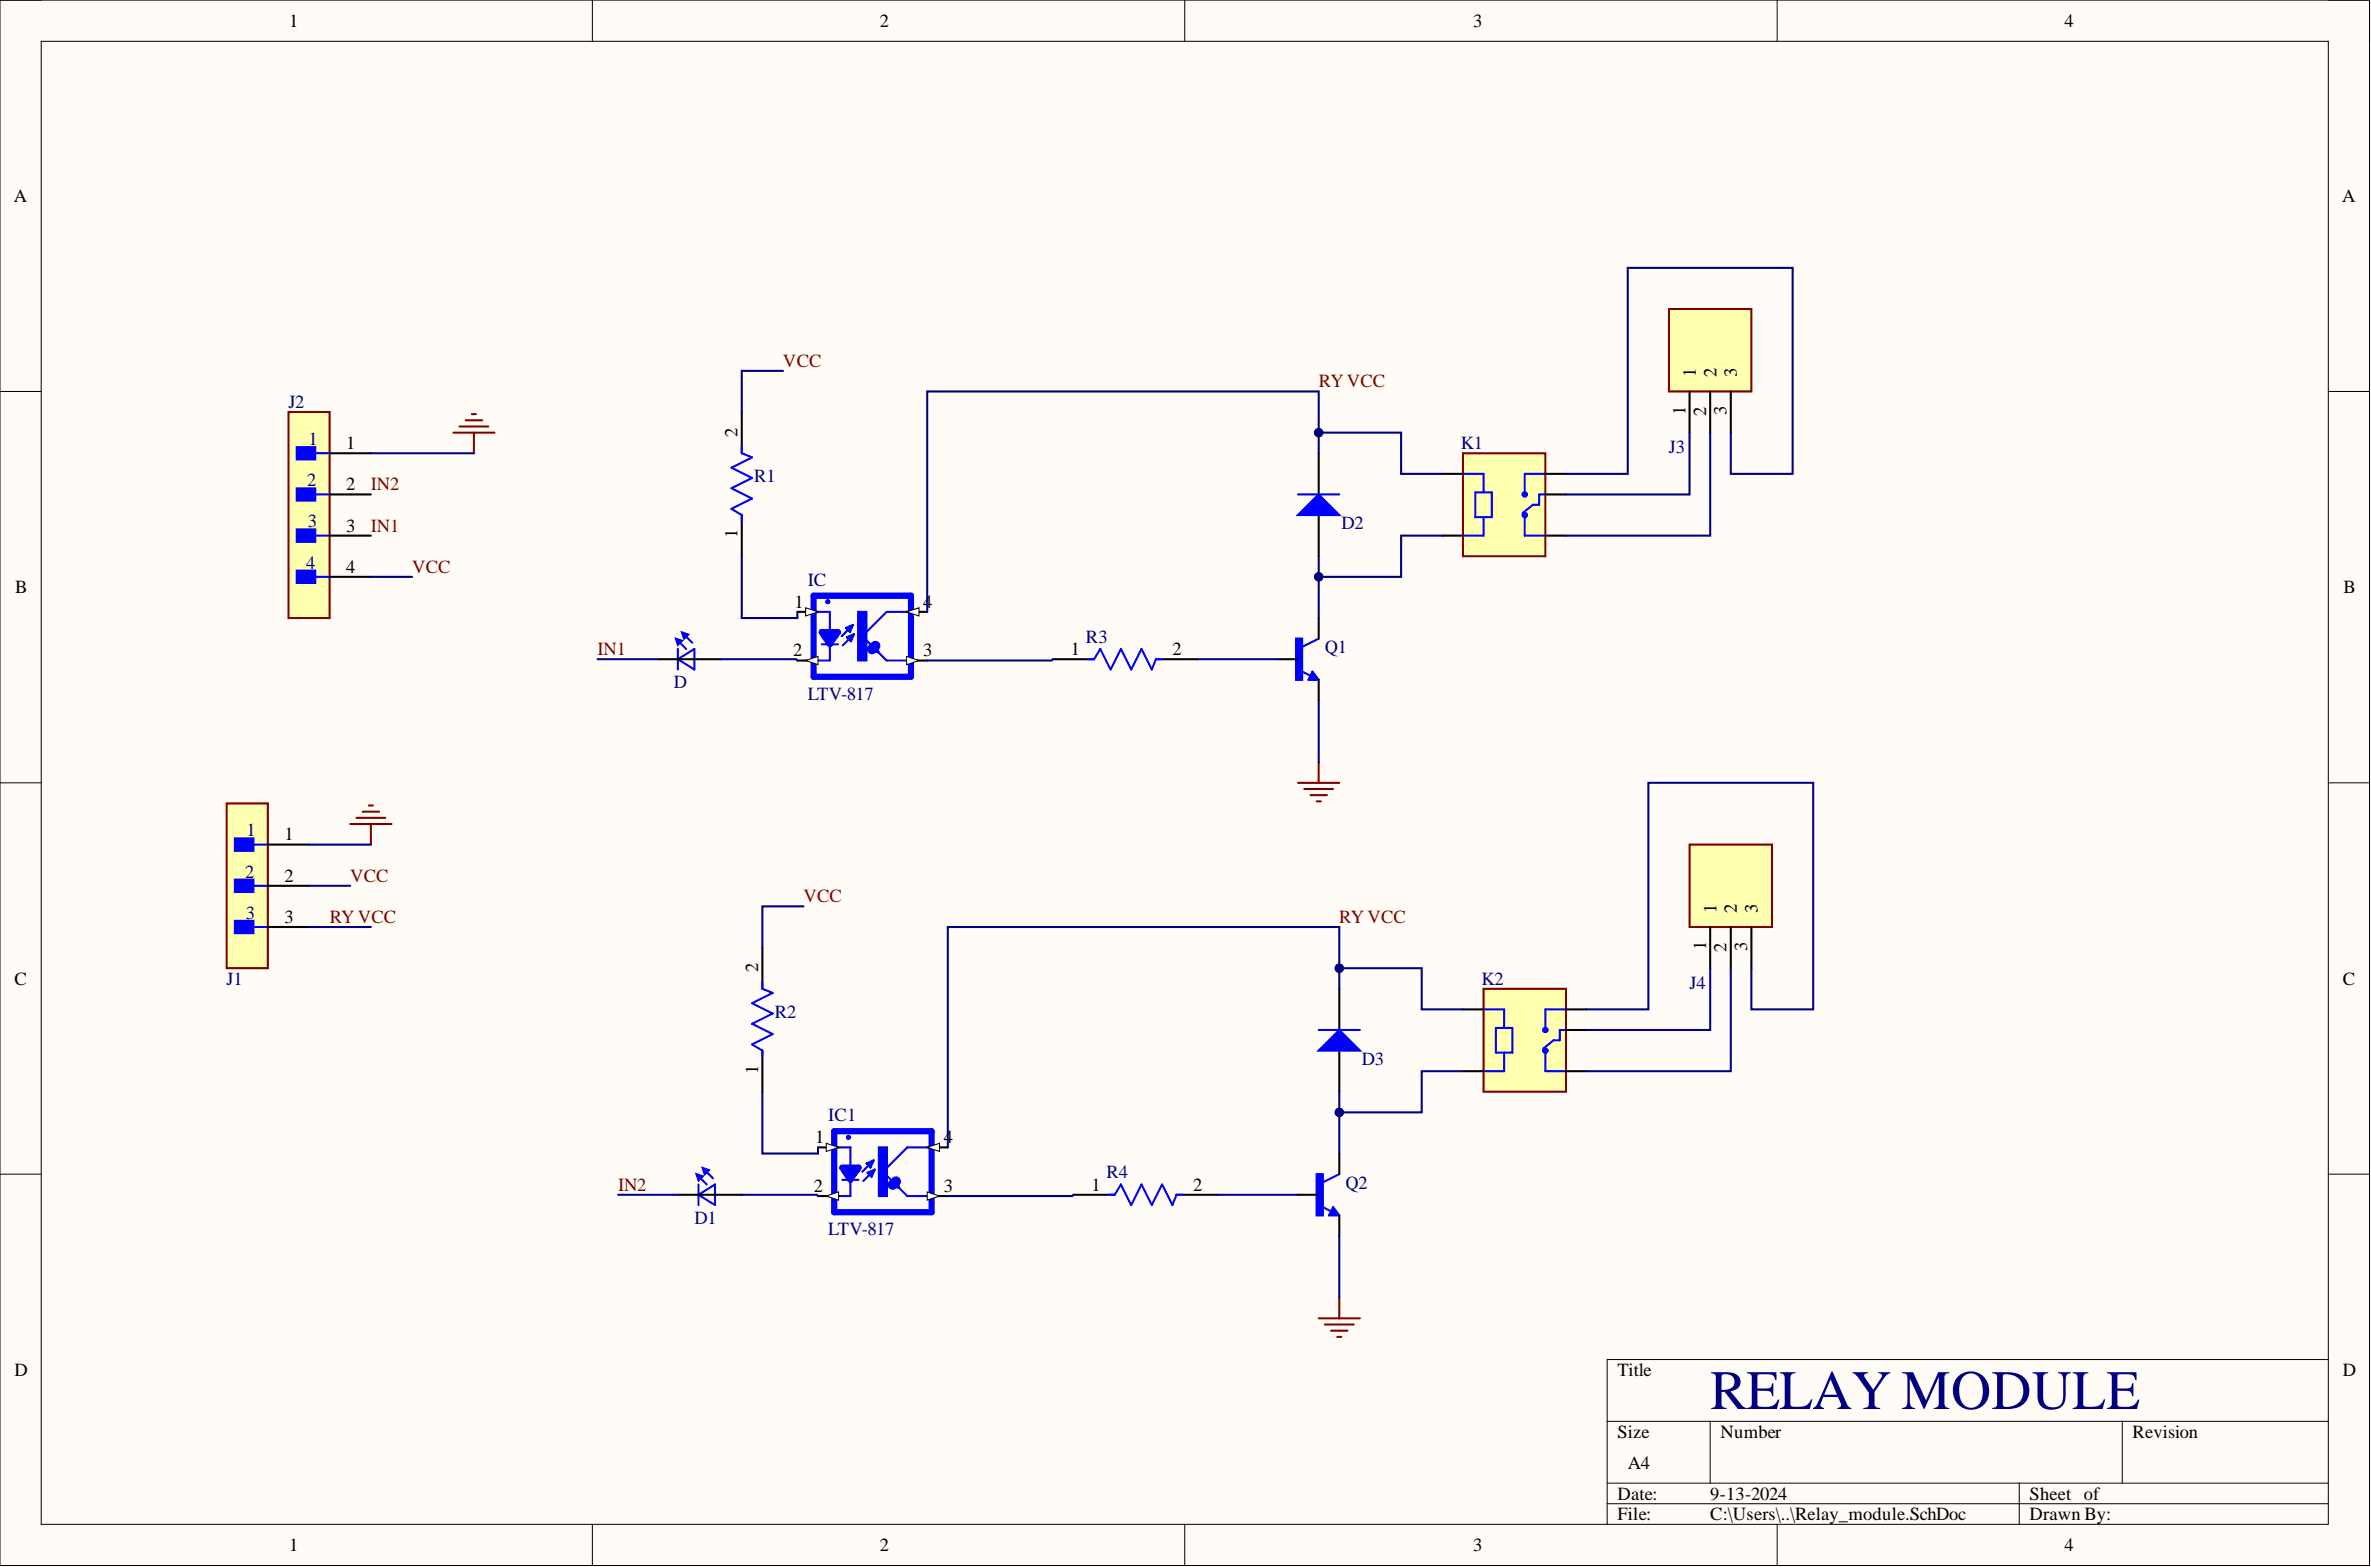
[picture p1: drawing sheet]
<svg xmlns="http://www.w3.org/2000/svg" width="292mm" height="193mm" viewBox="0 0 292 193" stroke-linecap="round" stroke-linejoin="round" font-family="sans-serif">
<defs><g id="words">
<text font-size="6.8" fill="#000080" x="210.7" y="173.5">RELAY MODULE</text>
<g font-size="2.3">
<text x="35.6" y="3.3">1</text>
<text x="108.4" y="3.3">2</text>
<text x="181.5" y="3.3">3</text>
<text x="254.3" y="3.3">4</text>
<text x="1.7" y="24.9">A</text>
<text x="288.5" y="24.9">A</text>
<text x="208.9" y="46.4" transform="rotate(-90 208.9 46.4)">1</text>
<text x="211.5" y="46.4" transform="rotate(-90 211.5 46.4)">2</text>
<text x="214" y="46.4" transform="rotate(-90 214 46.4)">3</text>
<text x="90.9" y="53.8" transform="rotate(-90 90.9 53.8)">2</text>
<text x="207.6" y="51.1" transform="rotate(-90 207.6 51.1)">1</text>
<text x="210.2" y="51.3" transform="rotate(-90 210.2 51.3)">2</text>
<text x="212.7" y="51.2" transform="rotate(-90 212.7 51.2)">3</text>
<text x="42.6" y="55.3">1</text>
<text x="42.6" y="60.4">2</text>
<text x="42.6" y="65.5">3</text>
<text x="42.6" y="70.5">4</text>
<text x="90.9" y="66.3" transform="rotate(-90 90.9 66.3)">1</text>
<text x="1.9" y="73.1">B</text>
<text x="97.9" y="74.8">1</text>
<text x="113.7" y="74.8">4</text>
<text x="288.7" y="73.1">B</text>
<text x="97.7" y="80.8">2</text>
<text x="113.7" y="80.8">3</text>
<text x="131.9" y="80.7">1</text>
<text x="144.4" y="80.7">2</text>
<text x="35" y="103.5">1</text>
<text x="35" y="108.6">2</text>
<text x="35" y="113.6">3</text>
<text x="211.5" y="112.4" transform="rotate(-90 211.5 112.4)">1</text>
<text x="214" y="112.4" transform="rotate(-90 214 112.4)">2</text>
<text x="216.5" y="112.4" transform="rotate(-90 216.5 112.4)">3</text>
<text x="93.4" y="119.7" transform="rotate(-90 93.4 119.7)">2</text>
<text x="210.2" y="117" transform="rotate(-90 210.2 117)">1</text>
<text x="212.7" y="117.2" transform="rotate(-90 212.7 117.2)">2</text>
<text x="215.3" y="117.1" transform="rotate(-90 215.3 117.1)">3</text>
<text x="1.8" y="121.3">C</text>
<text x="288.6" y="121.3">C</text>
<text x="93.4" y="132.3" transform="rotate(-90 93.4 132.3)">1</text>
<text x="100.4" y="140.8">1</text>
<text x="116.3" y="140.8">4</text>
<text x="100.3" y="146.8">2</text>
<text x="116.3" y="146.8">3</text>
<text x="134.5" y="146.6">1</text>
<text x="147" y="146.6">2</text>
<text x="1.8" y="169.5">D</text>
<text x="199.3" y="169.5">Title</text>
<text x="288.6" y="169.5">D</text>
<text x="199.3" y="177.1">Size</text>
<text x="212" y="177.1">Number</text>
<text x="262.7" y="177.1">Revision</text>
<text x="199.3" y="184.7">Date:</text>
<text x="200.5" y="180.9">A4</text>
<text x="210.7" y="184.7">9-13-2024</text>
<text x="250" y="184.7">Sheet of</text>
<text x="35.6" y="191">1</text>
<text x="108.4" y="191">2</text>
<text x="181.5" y="191">3</text>
<text x="199.3" y="187.2">File:</text>
<text x="210.7" y="187.2">C:\Users\..\Relay_module.SchDoc</text>
<text x="250" y="187.2">Drawn By:</text>
<text x="254.3" y="191">4</text>
</g>
<g font-size="2.3" fill="#800000">
<text x="96.5" y="45.2">VCC</text>
<text x="162.5" y="47.7">RYVCC</text>
<text x="45.7" y="65.5">IN1</text>
<text x="45.7" y="60.4">IN2</text>
<text x="50.8" y="70.5">VCC</text>
<text x="73.6" y="80.7">IN1</text>
<text x="40.6" y="113.6">RYVCC</text>
<text x="43.2" y="108.6">VCC</text>
<text x="99" y="111.1">VCC</text>
<text x="165" y="113.6">RYVCC</text>
<text x="76.2" y="146.6">IN2</text>
</g>
<g font-size="2.3" fill="#000080">
<text x="35.5" y="50.2">J2</text>
<text x="37.8" y="59.9">2</text>
<text x="38" y="54.8">1</text>
<text x="92.9" y="59.4">R1</text>
<text x="180" y="55.3">K1</text>
<text x="205.6" y="55.8">J3</text>
<text x="37.9" y="64.9">3</text>
<text x="165.3" y="65.2">D2</text>
<text x="37.7" y="70">4</text>
<text x="99.5" y="72.1">IC</text>
<text x="133.8" y="79.2">R3</text>
<text x="163.2" y="80.4">Q1</text>
<text x="83" y="84.7">D</text>
<text x="99.5" y="86.2">LTV-817</text>
<text x="30.4" y="103">1</text>
<text x="30.2" y="108.1">2</text>
<text x="30.3" y="113.1">3</text>
<text x="27.9" y="121.3">J1</text>
<text x="95.4" y="125.3">R2</text>
<text x="182.5" y="121.3">K2</text>
<text x="208.2" y="121.8">J4</text>
<text x="167.8" y="131.2">D3</text>
<text x="102" y="138.1">IC1</text>
<text x="136.3" y="145.1">R4</text>
<text x="165.8" y="146.4">Q2</text>
<text x="85.5" y="150.7">D1</text>
<text x="102" y="152.1">LTV-817</text>
</g>
</g></defs>
<path d="M0 0h291.9v192.8h-291.9z" fill-rule="evenodd" fill="#fffcf8"/>
<path d="M0 0h291.9v192.8h-291.9z" fill="none" stroke="#000" stroke-width=".12"/>
<path d="M5.1 5.1h281.7v182.6h-281.7z" fill-rule="evenodd" fill="#fffcf8"/>
<g fill="none" stroke="#000" stroke-width=".12">
<path d="M0 0h5.1M5.1 5.1h281.7v182.6h-281.7zM73 0v5.1M146 0v5.1M218.9 0v5.1M286.8 0h5.1v5.1M0 48.2h5.1M286.8 48.2h5.1M0 96.4h5.1M286.8 96.4h5.1M0 144.6h5.1M286.8 144.6h5.1"/>
<path d="M198 175h88.8M210.7 175v7.6M261.5 175v7.6M286.8 167.4h-88.8v20.3M73 187.7v5.1M146 187.7v5.1M198 182.6h88.8M198 185.2h88.8M218.9 187.7v5.1M248.8 182.6v5.1M291.9 187.7v5.1"/>
</g>
<path d="M159.7 78.6h.7v5.1h-.7z" fill-rule="evenodd" fill="#00f"/>
<path d="M83.5 79.9v2.6M83.6 79l.9 .9M84.4 78.3l.9 .9M159.7 78.6h.7v5.1h-.7zM162.5 78.6l-2.1 1.1M83.5 81.2l2-1.3v2.6zM160.2 82.6l1.3 .6M161.7 82.7l.8 1h-1.3zM161.7 83.2l.1 .3h-.4l.3-.5 .5 .6h-.8" fill="none" stroke="#00f" stroke-width=".25"/>
<path d="M162.5 76.1v2.5M157.4 81.2h2.5M162.5 83.7v2.6" fill="none" stroke="#000" stroke-width=".25"/>
<path d="M84 77.9l.8 .2-.5 .5z" fill="#00f"/>
<path d="M84 77.9l.8 .2-.5 .5z" fill="none" stroke="#00f" stroke-width=".25"/>
<path d="M83.3 78.6l.7 .3-.5 .5z" fill="#00f"/>
<path d="M83.3 78.6l.7 .3-.5 .5z" fill="none" stroke="#00f" stroke-width=".25"/>
<path d="M81.2 81.2h7.6" fill="none" stroke="#000" stroke-width=".25"/>
<path d="M105.7 75.3h1v6h-1z" fill-rule="evenodd" fill="#00f"/>
<g fill="none" stroke="#00f" stroke-width=".25">
<path d="M100.2 75.3h2v6h-2M101.2 79.3h2M104.2 77.3l.9-.4-.4 .9zM104.3 78.5l.9-.4-.4 .9zM104.5 77.3h.2v.3M104.5 78.5h.1M104.6 78.5h.3M104.8 77.2v.1M104.8 78.5v.3M105.1 76.9l-1.4 1.4M105.2 78.1l-1.4 1.4M105.7 75.3h1v6h-1z"/>
<path d="M107.8 79.5l.1 .4-.4 .1M112.2 75.3h-3l-3 3 3 3h3M107 80l.9-.9 .3 1.2z"/>
<circle cx="102" cy="74.1" r=".17"/>
</g>
<path d="M100.2 73.4h12v9.9h-12zM102.2 79.2l1-1.4h-2l1 1.5" fill="none" stroke="#00f" stroke-width=".76"/>
<g fill="none" stroke="#00f" stroke-width="1.3">
<path d="M101.7 78.1h1M107.8 79.5l-.4 .4"/>
<circle cx="102.2" cy="78.4" r=".14"/>
</g>
<path d="M98.2 75.3h2.6" fill="none" stroke="#000" stroke-width=".25"/>
<path d="M99.3 74.8l1.5 .5-1.5 .6z" fill="#f8fcff"/>
<path d="M99.3 74.8l1.5 .5-1.5 .6z" fill="none" stroke="#000" stroke-width=".12"/>
<path d="M111.7 75.3h2.5" fill="none" stroke="#000" stroke-width=".25"/>
<path d="M111.7 75.3l1.5-.5v1.1z" fill="#f8fcff"/>
<path d="M111.7 75.3l1.5-.5v1.1z" fill="none" stroke="#000" stroke-width=".12"/>
<path d="M98.2 81.3h2.6" fill="none" stroke="#000" stroke-width=".25"/>
<path d="M99.3 81.3l1.5-.5v1z" fill="#f8fcff"/>
<path d="M99.3 81.3l1.5-.5v1z" fill="none" stroke="#000" stroke-width=".12"/>
<path d="M111.7 81.3h2.5" fill="none" stroke="#000" stroke-width=".25"/>
<path d="M111.7 80.8l1.5 .5-1.5 .5z" fill="#f8fcff"/>
<path d="M111.7 80.8l1.5 .5-1.5 .5z" fill="none" stroke="#000" stroke-width=".12"/>
<path d="M180.2 55.8h10.2v12.7h-10.2z" fill-rule="evenodd" fill="#ffffb0"/>
<path d="M180.2 55.8h10.2v12.7h-10.2z" fill="none" stroke="#800000" stroke-width=".25"/>
<g fill="none" stroke="#00f" stroke-width=".25">
<path d="M180.2 58.4h2.6v2.2M190.4 58.4h-2.6v2.5M181.8 60.6h2v3.1h-2zM182.8 63.7v2.3h-2.6M187.8 63.4v2.6h2.6M190.4 60.9h-.8v1.3h-.7l-1.3 1"/>
<circle cx="187.8" cy="63.4" r=".25"/>
<circle cx="187.8" cy="60.9" r=".25"/>
<circle cx="187.8" cy="60.9" r=".26"/>
<circle cx="187.8" cy="63.4" r=".26"/>
</g>
<path d="M177.7 58.4h2.5M190.4 58.4h2.5M177.7 66h2.5M190.4 66h2.5M190.4 60.9h2.5" fill="none" stroke="#000" stroke-width=".25"/>
<path d="M205.6 38.1h10.2v10.1h-10.2z" fill-rule="evenodd" fill="#ffffb0"/>
<path d="M205.6 38.1h10.2v10.1h-10.2z" fill="none" stroke="#800000" stroke-width=".25"/>
<path d="M162.5 55.8v5.1M208.2 48.2v5.1M210.7 48.2v5.1M213.2 48.2v5.1M162.5 63.4v5.1M129.7 81.2h5.1M142.4 81.2h5.1" fill="none" stroke="#000" stroke-width=".25"/>
<path d="M134 81.2h.8l.8-1.3 1.2 2.6 1.3-2.6 1.3 2.6 1.2-2.6 1.3 2.6 .5-1.3h.8" fill="none" stroke="#00f" stroke-width=".25"/>
<path d="M159.9 63.4l2.6-2.5 2.5 2.5z" fill="#00f"/>
<path d="M159.9 63.4l2.6-2.5 2.5 2.5zM159.9 60.9h5.1" fill="none" stroke="#00f" stroke-width=".25"/>
<path d="M35.5 50.7h5.1v25.4h-5.1z" fill-rule="evenodd" fill="#ffffb0"/>
<path d="M35.5 50.7h5.1v25.4h-5.1z" fill="none" stroke="#800000" stroke-width=".25"/>
<path d="M36.6 55.1h2.2v1.5h-2.2z" fill-rule="evenodd" fill="#00f"/>
<path d="M36.6 55.1h2.2v1.5h-2.2zM38.8 55.8h1.8" fill="none" stroke="#00f" stroke-width=".25"/>
<path d="M36.6 60.1h2.2v1.6h-2.2z" fill-rule="evenodd" fill="#00f"/>
<path d="M36.6 60.1h2.2v1.6h-2.2zM38.8 60.9h1.8" fill="none" stroke="#00f" stroke-width=".25"/>
<path d="M36.6 65.2h2.2v1.5h-2.2z" fill-rule="evenodd" fill="#00f"/>
<path d="M36.6 65.2h2.2v1.5h-2.2zM38.8 66h1.8" fill="none" stroke="#00f" stroke-width=".25"/>
<path d="M36.6 70.3h2.2v1.5h-2.2z" fill-rule="evenodd" fill="#00f"/>
<path d="M36.6 70.3h2.2v1.5h-2.2zM38.8 71h1.8" fill="none" stroke="#00f" stroke-width=".25"/>
<path d="M40.6 55.8h5.1M40.6 60.9h5.1M40.6 66h5.1M40.6 71h5.1" fill="none" stroke="#000" stroke-width=".25"/>
<path d="M27.9 98.9h5.1v20.3h-5.1z" fill-rule="evenodd" fill="#ffffb0"/>
<path d="M27.9 98.9h5.1v20.3h-5.1z" fill="none" stroke="#800000" stroke-width=".25"/>
<path d="M28.9 103.2h2.3v1.6h-2.3z" fill-rule="evenodd" fill="#00f"/>
<path d="M28.9 103.2h2.3v1.6h-2.3zM31.2 104h1.8" fill="none" stroke="#00f" stroke-width=".25"/>
<path d="M28.9 108.3h2.3v1.5h-2.3z" fill-rule="evenodd" fill="#00f"/>
<path d="M28.9 108.3h2.3v1.5h-2.3zM31.2 109.1h1.8" fill="none" stroke="#00f" stroke-width=".25"/>
<path d="M28.9 113.4h2.3v1.5h-2.3z" fill-rule="evenodd" fill="#00f"/>
<path d="M91.4 55.1v.7l1.3 .5-2.6 1.3 2.6 1.3-2.6 1.2 2.6 1.3-2.6 1.3 1.3 .7v.8M28.9 113.4h2.3v1.5h-2.3zM31.2 114.2h1.8" fill="none" stroke="#00f" stroke-width=".25"/>
<path d="M91.4 50.7v5.1M91.4 63.4v5.1M33 104h5.1M33 109.1h5.1M33 114.2h5.1" fill="none" stroke="#000" stroke-width=".25"/>
<g fill="none" stroke="#800000" stroke-width=".25">
<path d="M55.8 53.3h5.1M56.6 52.5h3.6M57.4 51.8h2M58.1 51h.5M58.4 53.3v2.5M44.7 100h2M45.4 99.2h.5M159.9 96.4h5.1M160.7 97.2h3.5M161.4 97.9h2.1M162.2 98.7h.5M162.5 93.9v2.5"/>
<path d="M43.2 101.5h5M43.9 100.7h3.6M45.7 101.5v2.5"/>
</g>
<path d="M177.7 66h-5.1v5h-10.1M129.7 81.2l-.1 .1h-15.4M147.5 81.2h9.9" fill="none" stroke="#000080" stroke-width=".25"/>
<circle cx="162.5" cy="71" r=".51" fill="#000080"/>
<circle cx="162.5" cy="71" r=".51" fill="none" stroke="#000080" stroke-width=".12"/>
<path d="M162.5 53.3h10.1v5.1h5.1" fill="none" stroke="#000080" stroke-width=".25"/>
<circle cx="162.5" cy="53.3" r=".51" fill="#000080"/>
<circle cx="162.5" cy="53.3" r=".51" fill="none" stroke="#000080" stroke-width=".12"/>
<g fill="none" stroke="#000080" stroke-width=".25">
<path d="M45.7 55.8h12.7M96.5 45.7h-5.1v5M162.5 55.8v-7.6h-48.3v27.1M208.2 53.3v7.6h-15.3M210.7 53.3v12.7h-17.8M213.2 53.3v5.1h7.6v-25.4h-20.3v25.4h-7.6M45.7 71h5.1M91.4 68.5v7.6h6.8v-.8M73.6 81.2h7.6M88.8 81.2h9.3l.1 .1M162.5 86.3v7.6M38.1 109.1h5.1"/>
<path d="M38.1 104h7.6M38.1 114.2h7.6"/>
</g>
<circle cx="162.5" cy="53.3" r=".51" fill="#000080"/>
<circle cx="162.5" cy="53.3" r=".51" fill="none" stroke="#000080" stroke-width=".12"/>
<path d="M162.5 68.5v7.6" fill="none" stroke="#000080" stroke-width=".25"/>
<circle cx="162.5" cy="71" r=".51" fill="#000080"/>
<circle cx="162.5" cy="71" r=".51" fill="none" stroke="#000080" stroke-width=".12"/>
<path d="M162.2 144.6h.8v5.1h-.8z" fill-rule="evenodd" fill="#00f"/>
<path d="M86.1 147.1l2-1.2v2.5zM86.1 145.9v2.5M86.2 145l.9 .9M86.9 144.2l.9 .9M162.2 144.6h.8v5.1h-.8zM162.8 148.6l1.2 .6M164.2 148.7l.8 1h-1.3zM164.2 149.2l.2 .2h-.4l.2-.5 .5 .6h-.7M165 144.6l-2 1" fill="none" stroke="#00f" stroke-width=".25"/>
<path d="M159.9 147.1h2.6M165 142.1v2.5M165 149.7v2.5" fill="none" stroke="#000" stroke-width=".25"/>
<path d="M86.6 143.8l.7 .3-.5 .5z" fill="#00f"/>
<path d="M86.6 143.8l.7 .3-.5 .5z" fill="none" stroke="#00f" stroke-width=".25"/>
<path d="M85.8 144.6l.8 .2-.5 .6z" fill="#00f"/>
<path d="M85.8 144.6l.8 .2-.5 .6z" fill="none" stroke="#00f" stroke-width=".25"/>
<path d="M83.8 147.1h7.6" fill="none" stroke="#000" stroke-width=".25"/>
<path d="M108.3 141.3h1v6h-1z" fill-rule="evenodd" fill="#00f"/>
<g fill="none" stroke="#00f" stroke-width=".25">
<path d="M102.8 141.3h2v6h-2M103.8 145.3h2M106.7 143.3l.9-.4-.4 .9zM106.9 144.4l.9-.4-.4 .9zM107 143.3h.2v.2M107 144.4h.2M107.2 144.4h.3M107.3 143.2h.1M107.3 144.4v.3M107.6 142.9l-1.4 1.4M107.8 144l-1.4 1.4M108.3 141.3h1v6h-1z"/>
<path d="M109.6 146l.9-.9 .3 1.2zM110.4 145.5l.1 .4-.4 .1M114.8 141.3h-3l-3 3 3 3h3"/>
<circle cx="104.5" cy="140.1" r=".17"/>
</g>
<path d="M102.8 139.3h12v10h-12zM104.8 145.2l1-1.4h-2l1 1.5" fill="none" stroke="#00f" stroke-width=".76"/>
<g fill="none" stroke="#00f" stroke-width="1.3">
<path d="M104.3 144.1h1M110.4 145.5l-.4 .4"/>
<circle cx="104.8" cy="144.4" r=".14"/>
</g>
<path d="M100.8 141.3h2.5" fill="none" stroke="#000" stroke-width=".25"/>
<path d="M101.8 140.8l1.5 .5-1.5 .5z" fill="#f8fcff"/>
<path d="M101.8 140.8l1.5 .5-1.5 .5z" fill="none" stroke="#000" stroke-width=".12"/>
<path d="M114.2 141.3h2.6" fill="none" stroke="#000" stroke-width=".25"/>
<path d="M114.2 141.3l1.6-.5v1z" fill="#f8fcff"/>
<path d="M114.2 141.3l1.6-.5v1z" fill="none" stroke="#000" stroke-width=".12"/>
<path d="M100.8 147.3h2.5" fill="none" stroke="#000" stroke-width=".25"/>
<path d="M101.8 147.3l1.5-.5v1z" fill="#f8fcff"/>
<path d="M101.8 147.3l1.5-.5v1z" fill="none" stroke="#000" stroke-width=".12"/>
<path d="M114.2 147.3h2.6" fill="none" stroke="#000" stroke-width=".25"/>
<path d="M114.2 146.8l1.6 .5-1.6 .5z" fill="#f8fcff"/>
<path d="M114.2 146.8l1.6 .5-1.6 .5z" fill="none" stroke="#000" stroke-width=".12"/>
<path d="M182.8 121.8h10.1v12.6h-10.1z" fill-rule="evenodd" fill="#ffffb0"/>
<path d="M182.8 121.8h10.1v12.6h-10.1z" fill="none" stroke="#800000" stroke-width=".25"/>
<g fill="none" stroke="#00f" stroke-width=".25">
<path d="M182.8 124.3h2.5v2.3M184.3 126.6h2v3h-2zM185.3 129.6v2.3h-2.5M190.4 129.4v2.5h2.5M192.9 124.3h-2.5v2.5M192.9 126.8h-.7v1.3h-.8l-1.3 1"/>
<circle cx="190.4" cy="129.4" r=".25"/>
<circle cx="190.4" cy="126.8" r=".25"/>
<circle cx="190.4" cy="126.8" r=".26"/>
<circle cx="190.4" cy="129.4" r=".26"/>
</g>
<path d="M180.2 124.3h2.6M180.2 131.9h2.6M192.9 124.3h2.6M192.9 131.9h2.6M192.9 126.8h2.6" fill="none" stroke="#000" stroke-width=".25"/>
<path d="M208.2 104h10.1v10.2h-10.1z" fill-rule="evenodd" fill="#ffffb0"/>
<path d="M208.2 104h10.1v10.2h-10.1z" fill="none" stroke="#800000" stroke-width=".25"/>
<path d="M210.7 114.2v5M213.2 114.2v5M215.8 114.2v5M165 121.8v5M165 129.4v5M132.3 147.1h5M144.9 147.1h5.1" fill="none" stroke="#000" stroke-width=".25"/>
<path d="M136.6 147.1h.7l.8-1.2 1.3 2.5 1.2-2.5 1.3 2.5 1.3-2.5 1.2 2.5 .5-1.3h.8" fill="none" stroke="#00f" stroke-width=".25"/>
<path d="M162.5 129.4l2.5-2.6 2.5 2.6z" fill="#00f"/>
<path d="M93.9 121v.8l1.3 .5-2.5 1.2 2.5 1.3-2.5 1.3 2.5 1.2-2.5 1.3 1.2 .8v.7M162.5 129.4l2.5-2.6 2.5 2.6zM162.5 126.8h5" fill="none" stroke="#00f" stroke-width=".25"/>
<path d="M93.9 116.7v5.1M93.9 129.4v5" fill="none" stroke="#000" stroke-width=".25"/>
<path d="M165 159.8v2.5M162.5 162.3h5M163.2 163.1h3.6M164 163.9h2M164.7 164.6h.6" fill="none" stroke="#800000" stroke-width=".25"/>
<path d="M180.2 131.9h-5v5.1h-10.2M132.3 147.1l-.2 .2h-15.3M150 147.1h9.9" fill="none" stroke="#000080" stroke-width=".25"/>
<circle cx="165" cy="137" r=".51" fill="#000080"/>
<circle cx="165" cy="137" r=".51" fill="none" stroke="#000080" stroke-width=".12"/>
<path d="M165 119.2h10.2v5.1h5" fill="none" stroke="#000080" stroke-width=".25"/>
<circle cx="165" cy="119.2" r=".51" fill="#000080"/>
<circle cx="165" cy="119.2" r=".51" fill="none" stroke="#000080" stroke-width=".12"/>
<path d="M99 111.6h-5.1v5.1M210.7 119.2v7.6h-15.2M213.2 119.2v12.7h-17.7M93.9 134.4v7.7h6.9v-.8M165 121.8v-7.6h-48.2v27.1M76.2 147.1h7.6M91.4 147.1h9.2l.2 .2M165 152.2v7.6" fill="none" stroke="#000080" stroke-width=".25"/>
<circle cx="165" cy="119.2" r=".51" fill="#000080"/>
<circle cx="165" cy="119.2" r=".51" fill="none" stroke="#000080" stroke-width=".12"/>
<path d="M165 134.4v7.7" fill="none" stroke="#000080" stroke-width=".25"/>
<circle cx="165" cy="137" r=".51" fill="#000080"/>
<circle cx="165" cy="137" r=".51" fill="none" stroke="#000080" stroke-width=".12"/>
<path d="M215.8 119.2v5.1h7.6v-27.9h-20.3v27.9h-7.6" fill="none" stroke="#000080" stroke-width=".25"/>
<use href="#words"/>
</svg>
